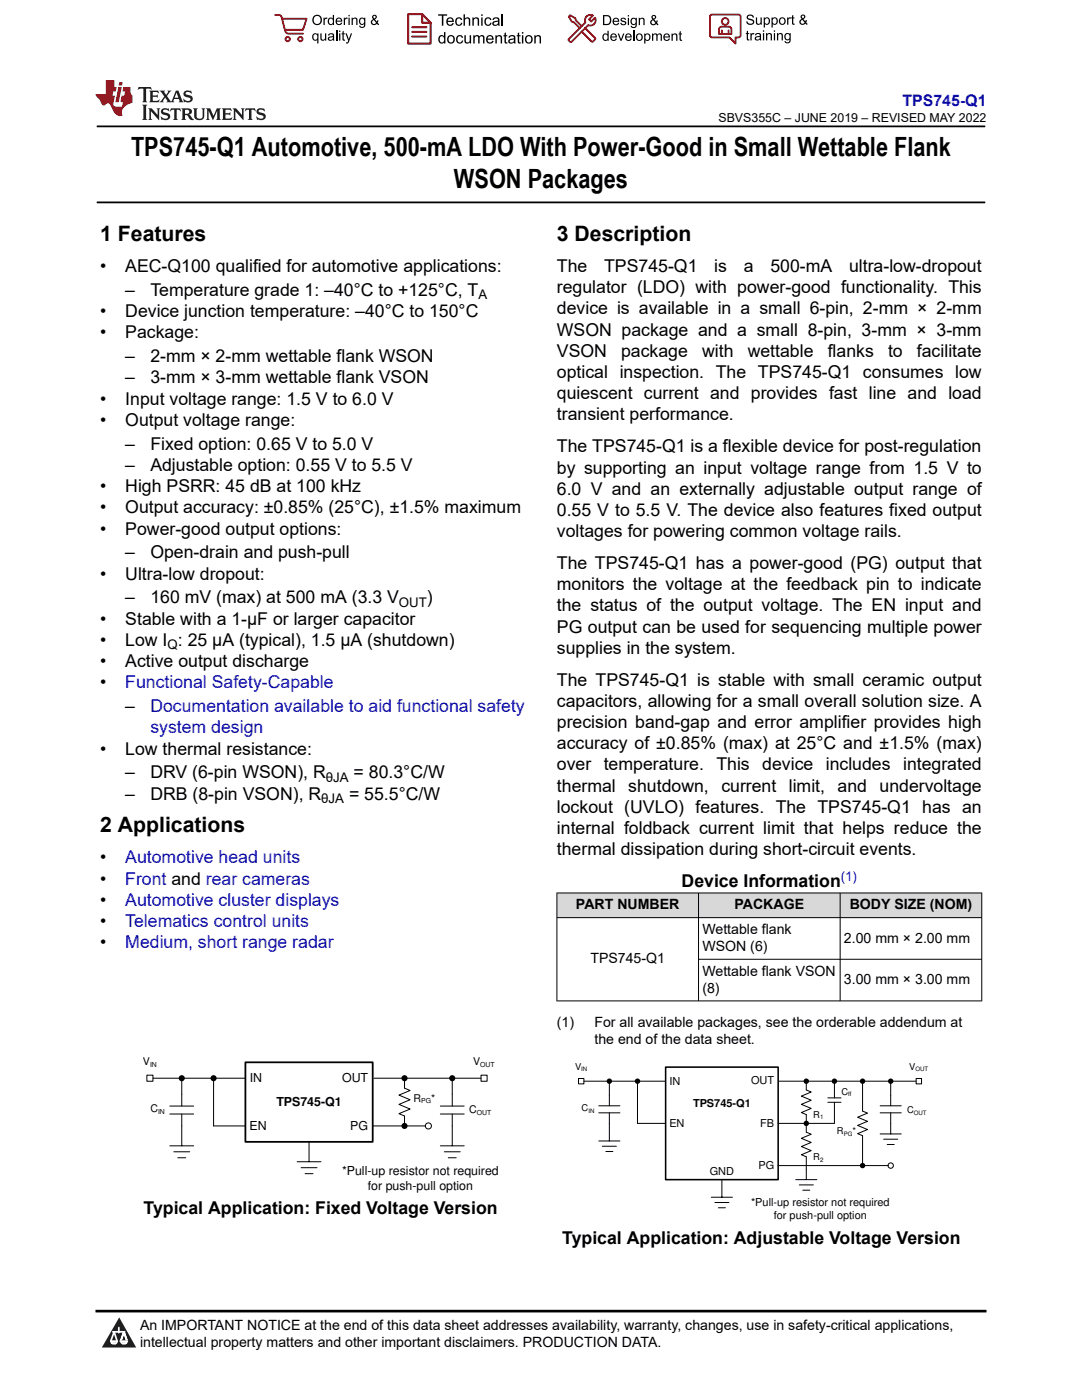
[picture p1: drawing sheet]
<svg xmlns="http://www.w3.org/2000/svg" width="216mm" height="279mm" viewBox="0 0 216 279" stroke-linecap="round" stroke-linejoin="round" font-family="sans-serif">
<defs><g id="words">
<g font-size="5.3">
<text x="26.1" y="31.2">TPS745-Q1 Automotive, 500-mA LDO With Power-Good in Small Wettable Flank</text>
<text x="90.6" y="37.5">WSON Packages</text>
</g>
<g font-size="4.2">
<text x="20" y="48.1">1 Features</text>
<text x="111.1" y="48.1">3 Description</text>
<text x="20" y="166.1">2 Applications</text>
</g>
<g font-size="3.5">
<text x="20" y="54.3">•</text>
<text x="25" y="54.3">AEC-Q100 qualified for automotive applications:</text>
<text x="25" y="59">–</text>
<text x="30" y="59">Temperature grade 1: –40°C to +125°C, T</text>
<text x="111.1" y="54.3">The</text>
<text x="111.1" y="58.5">regulator (LDO) with power-good functionality. This</text>
<text x="120.6" y="54.3">TPS745-Q1</text>
<text x="142.5" y="54.3">is</text>
<text x="148.4" y="54.3">a</text>
<text x="153.7" y="54.3">500-mA</text>
<text x="169.4" y="54.3">ultra-low-dropout</text>
<text x="20" y="63.3">•</text>
<text x="25" y="63.3">Device junction temperature: –40°C to 150°C</text>
<text x="111.1" y="62.8">device is available in a small 6-pin, 2-mm × 2-mm</text>
<text x="20" y="67.5">•</text>
<text x="25" y="67.5">Package:</text>
<text x="111.1" y="71.2">VSON</text>
<text x="111.1" y="67">WSON package and a small 8-pin, 3-mm × 3-mm</text>
<text x="123.9" y="71.2">package</text>
<text x="140.1" y="71.2">with</text>
<text x="149.2" y="71.2">wettable</text>
<text x="165.2" y="71.2">flanks</text>
<text x="177.2" y="71.2">to</text>
<text x="183" y="71.2">facilitate</text>
<text x="25" y="72.3">–</text>
<text x="25" y="76.5">–</text>
<text x="30" y="72.3">2-mm × 2-mm wettable flank WSON</text>
<text x="30" y="76.5">3-mm × 3-mm wettable flank VSON</text>
<text x="111.1" y="75.5">optical inspection. The TPS745-Q1 consumes low</text>
<text x="20" y="80.7">•</text>
<text x="25" y="80.7">Input voltage range: 1.5 V to 6.0 V</text>
<text x="111.1" y="83.9">transient performance.</text>
<text x="111.1" y="79.7">quiescent current and provides fast line and load</text>
<text x="20" y="85">•</text>
<text x="25" y="85">Output voltage range:</text>
<text x="25" y="89.7">–</text>
<text x="30" y="89.7">Fixed option: 0.65 V to 5.0 V</text>
<text x="25" y="94">–</text>
<text x="30" y="94">Adjustable option: 0.55 V to 5.5 V</text>
<text x="111.1" y="90.3">The TPS745-Q1 is a flexible device for post-regulation</text>
<text x="111.1" y="94.5">by supporting an input voltage range from 1.5 V to</text>
<text x="20" y="98.2">•</text>
<text x="25" y="98.2">High PSRR: 45 dB at 100 kHz</text>
<text x="111.1" y="98.7">6.0 V and an externally adjustable output range of</text>
<text x="20" y="102.4">•</text>
<text x="20" y="106.7">•</text>
<text x="25" y="102.4">Output accuracy: ±0.85% (25°C), ±1.5% maximum</text>
<text x="25" y="106.7">Power-good output options:</text>
<text x="111.1" y="103">0.55 V to 5.5 V. The device also features fixed output</text>
<text x="111.1" y="107.2">voltages for powering common voltage rails.</text>
<text x="25" y="111.4">–</text>
<text x="30" y="111.4">Open-drain and push-pull</text>
<text x="111.1" y="113.6">The TPS745-Q1 has a power-good (PG) output that</text>
<text x="20" y="115.7">•</text>
<text x="25" y="115.7">Ultra-low dropout:</text>
<text x="111.1" y="117.8">monitors the voltage at the feedback pin to indicate</text>
<text x="20" y="124.7">•</text>
<text x="25" y="120.4">–</text>
<text x="25" y="124.7">Stable with a 1-µF or larger capacitor</text>
<text x="30" y="120.4">160 mV (max) at 500 mA (3.3 V</text>
<text x="85.2" y="120.4">)</text>
<text x="111.1" y="122">the status of the output voltage. The EN input and</text>
<text x="20" y="128.9">•</text>
<text x="25" y="128.9">Low I : 25 μA (typical), 1.5 μA (shutdown)</text>
<text x="111.1" y="126.3">PG output can be used for sequencing multiple power</text>
<text x="111.1" y="130.5">supplies in the system.</text>
<text x="20" y="133.1">•</text>
<text x="20" y="137.4">•</text>
<text x="25" y="133.1">Active output discharge</text>
<text x="111.1" y="136.8">The TPS745-Q1 is stable with small ceramic output</text>
<text x="25" y="142.1">–</text>
<text x="111.1" y="141.1">capacitors, allowing for a small overall solution size. A</text>
<text x="111.1" y="149.5">accuracy of ±0.85% (max) at 25°C and ±1.5% (max)</text>
<text x="111.1" y="145.3">precision band-gap and error amplifier provides high</text>
<text x="20" y="150.6">•</text>
<text x="25" y="150.6">Low thermal resistance:</text>
<text x="25" y="155.4">–</text>
<text x="30" y="155.4">DRV (6-pin WSON), R</text>
<text x="70.6" y="155.4">= 80.3°C/W</text>
<text x="111.1" y="153.8">over temperature.</text>
<text x="143" y="153.8">This</text>
<text x="152.1" y="153.8">device</text>
<text x="164.8" y="153.8">includes</text>
<text x="180.2" y="153.8">integrated</text>
<text x="25" y="159.6">–</text>
<text x="30" y="159.6">DRB (8-pin VSON), R</text>
<text x="69.6" y="159.6">= 55.5°C/W</text>
<text x="111.1" y="158">thermal</text>
<text x="125.4" y="158">shutdown,</text>
<text x="143.9" y="158">current</text>
<text x="157.4" y="158">limit,</text>
<text x="167.1" y="158">and</text>
<text x="175.5" y="158">undervoltage</text>
<text x="111.1" y="162.2">lockout (UVLO) features. The TPS745-Q1 has an</text>
<text x="111.1" y="166.5">internal foldback current limit that helps reduce the</text>
<text x="20" y="172.3">•</text>
<text x="111.1" y="170.7">thermal dissipation during short-circuit events.</text>
<text x="20" y="176.5">•</text>
<text x="136" y="177.1">Device Information</text>
<text x="20" y="180.8">•</text>
<text x="20" y="185">•</text>
<text x="20" y="189.2">•</text>
<text x="28.7" y="242.3">Typical Application: Fixed Voltage Version</text>
<text x="112.2" y="248.3">Typical Application: Adjustable Voltage Version</text>
</g>
<g font-size="3.5" fill="#00f">
<text x="25" y="137.4">Functional Safety-Capable</text>
<text x="30" y="142.1">Documentation available to aid functional safety</text>
<text x="30" y="146.4">system design</text>
<text x="25" y="172.3">Automotive head units</text>
<text x="25" y="176.5">Front and rear cameras</text>
<text x="25" y="180.8">Automotive cluster displays</text>
<text x="25" y="185">Telematics control units</text>
<text x="25" y="189.2">Medium, short range radar</text>
</g>
<text font-size="3.2" fill="#00f" x="180.1" y="21.1">TPS745-Q1</text>
<g font-size="2.8">
<text x="114.9" y="181.5">PART NUMBER</text>
<text x="146.6" y="181.5">PACKAGE</text>
<text x="169.5" y="181.5">BODY SIZE (NOM)</text>
<text x="140.2" y="186.4">Wettable flank</text>
<text x="140.2" y="189.8">WSON (6)</text>
<text x="168.4" y="188.1">2.00 mm × 2.00 mm</text>
<text x="117.8" y="192.3">TPS745-Q1</text>
<text x="140.2" y="194.7">Wettable flank VSON</text>
<text x="168.4" y="196.4">3.00 mm × 3.00 mm</text>
<text x="140.2" y="198.1">(8)</text>
<text x="111.1" y="204.9">(1)</text>
<text x="118.6" y="204.9">For all available packages, see the orderable addendum at</text>
<text x="118.6" y="208.3">the end of the data sheet.</text>
<text x="27.9" y="265.5">An IMPORTANT NOTICE at the end of this data sheet addresses availability, warranty, changes, use in safety-critical applications,</text>
<text x="27.9" y="268.9">intellectual property matters and other important disclaimers. PRODUCTION DATA.</text>
</g>
<g font-size="2.6">
<text x="95.5" y="59.8">A</text>
<text x="79.6" y="121.1">OUT</text>
<text x="33.4" y="129.6">Q</text>
<text x="64.1" y="160.3">θJA</text>
<text x="65" y="156.1">θJA</text>
</g>
<text font-size="2.6" fill="#00f" x="167.8" y="175.9">(1)</text>
<g font-size="2.5">
<text x="143.4" y="24.3">SBVS355C – JUNE 2019 – REVISED MAY 2022</text>
<text x="49.9" y="216">IN</text>
<text x="68.3" y="215.9">OUT</text>
<text x="55.1" y="220.7">TPS745-Q1</text>
<text x="49.8" y="225.4">EN</text>
<text x="69.9" y="225.4">PG</text>
<text x="68.2" y="234.5">*Pull-up resistor not required</text>
<text x="73.4" y="237.5">for push-pull option</text>
</g>
<g font-size="2.2">
<text x="133.6" y="216.5">IN</text>
<text x="138.3" y="220.9">TPS745-Q1</text>
<text x="149.9" y="216.4">OUT</text>
<text x="133.6" y="224.9">EN</text>
<text x="151.7" y="224.9">FB</text>
<text x="151.3" y="233.3">PG</text>
<text x="141.6" y="234.5">GND</text>
<text x="149.9" y="240.6">*Pull-up resistor not required</text>
<text x="154.4" y="243.2">for push-pull option</text>
</g>
<g font-size="2.1">
<text x="28.5" y="212.6">V</text>
<text x="94.4" y="212.6">V</text>
<text x="82.5" y="219.9">R</text>
<text x="86" y="219.9">*</text>
<text x="30" y="222">C</text>
<text x="93.6" y="222.2">C</text>
</g>
<g font-size="1.9">
<text x="114.7" y="213.5">V</text>
<text x="181.4" y="213.5">V</text>
<text x="116.1" y="221.8">C</text>
<text x="167.9" y="218.4">C</text>
<text x="162.3" y="223.1">R</text>
<text x="167" y="226.4">R</text>
<text x="170.1" y="226.4">*</text>
<text x="181" y="222.2">C</text>
<text x="162.3" y="231.6">R</text>
</g>
<g font-size="1.4">
<text x="29.9" y="212.9">IN</text>
<text x="95.8" y="212.9">OUT</text>
<text x="84" y="220.2">PG</text>
<text x="31.5" y="222.3">IN</text>
<text x="95.2" y="222.5">OUT</text>
</g>
<g font-size="1.2">
<text x="116" y="213.8">IN</text>
<text x="182.7" y="213.8">OUT</text>
<text x="169.3" y="218.7">ff</text>
<text x="117.4" y="222.1">IN</text>
<text x="163.6" y="223.4">1</text>
<text x="168.3" y="226.6">PG</text>
<text x="182.3" y="222.4">OUT</text>
<text x="163.6" y="231.8">2</text>
</g>
</g></defs>
<path d="M19.3 25.2h177.3M19.3 40.4h177.3" fill="none" stroke="#000" stroke-width=".35"/>
<g fill="#d8d8d8">
<path d="M111.1 178.2h84.8v4.9h-84.8z" fill-rule="evenodd"/>
<path d="M111.2 178.3h28.1v4.8h-28.1z" fill-rule="evenodd"/>
<path d="M139.4 178.3h28.2v4.8h-28.2z" fill-rule="evenodd"/>
<path d="M167.7 178.3h28.1v4.8h-28.1z" fill-rule="evenodd"/>
</g>
<g fill="none" stroke="#000" stroke-width=".2">
<path d="M111.1 178.2h84.9M111.1 178.2v21.6M139.4 178.2v21.6M167.6 178.2v21.6M195.9 178.2v21.6M111.1 183.1h84.9M111.1 199.8h84.9M139.4 191.4h56.6M29.3 214.6h1.2v1.2h-1.2zM30.5 215.2h18.5M36.3 215.2v5.5M42.6 215.2v9.5h6.4"/>
<path d="M74.6 215.2h21.4M80.7 215.2v2l1.1 .4-2.2 1 2.2 .9-2.2 .9 2.2 .9-2.2 1 1.1 .4v2M90.2 215.2v5.5M96 214.6h1.2v1.2h-1.2zM115.4 215.2h1.1v1.1h-1.1zM116.5 215.8h16.3M121.6 215.8v4.9M127.2 215.8v8.4h5.6M155.5 215.8h27.3M160.9 215.8v1.7l1 .4-2 .9 2 .8-2 .8 2 .8-2 .8 1 .4v3.6l1 .4-2 .8 2 .8-2 .8 2 .8-2 .9 1 .4v4.5M165.2 220h2.6M165.2 219.1h2.6"/>
<path d="M166.5 220v4.2h-11.2M166.5 215.8v3.3M172.1 215.8v5.9l1 .4-2 .9 2 .8-2 .8 2 .8-2 .8 1 .5v5.9M177.7 215.8v4.9M182.8 215.2h1.1v1.1h-1.1zM33.9 222.3h4.7M33.9 220.7h4.7M33.9 228.7h4.7M34.7 229.9h3.2M35.5 231.1h1.6M36.3 222.3v6.4M59.3 231.8h4.7"/>
<path d="M60.1 233h3.2M60.9 234.2h1.6M61.7 227.9v3.9M74.4 224.7h10.5M87.9 222.3h4.7M87.9 220.7h4.7M87.9 228.7h4.7M88.7 229.9h3.1M89.4 231.1h1.6M90.2 222.3v6.4M119.5 222.1h4.2M119.5 220.7h4.2"/>
<path d="M119.5 227.7h4.2M120.2 228.8h2.8M120.9 229.8h1.4M121.6 222.1v5.6M141.9 238.9h4.2M142.6 240h2.8M144 235.4v3.5M155.3 232.6h21.9M158.8 235.4h4.2M159.5 236.5h2.8M160.2 237.5h1.4M175.6 222.1h4.2"/>
<path d="M175.6 220.7h4.2M175.6 226.3h4.2M176.3 227.4h2.8M177 228.4h1.4M177.7 222.1v4.2M143.3 241h1.4"/>
<circle cx="85.5" cy="224.7" r=".61"/>
<circle cx="177.7" cy="232.6" r=".54"/>
</g>
<path d="M49 212h25.4v15.9h-25.4z" fill="none" stroke="#000" stroke-width=".35"/>
<g fill="#000">
<circle cx="36.3" cy="215.2" r=".61"/>
<circle cx="42.6" cy="215.2" r=".61"/>
<circle cx="80.7" cy="215.2" r=".61"/>
<circle cx="90.2" cy="215.2" r=".61"/>
<circle cx="121.6" cy="215.8" r=".54"/>
<circle cx="127.2" cy="215.8" r=".54"/>
<circle cx="160.9" cy="215.8" r=".54"/>
<circle cx="166.5" cy="215.8" r=".54"/>
<circle cx="172.1" cy="215.8" r=".54"/>
<circle cx="177.7" cy="215.8" r=".54"/>
<circle cx="80.7" cy="224.7" r=".61"/>
<circle cx="160.9" cy="224.2" r=".54"/>
<circle cx="172.1" cy="232.6" r=".54"/>
</g>
<path d="M132.8 213h22.5v22.4h-22.5z" fill="none" stroke="#000" stroke-width=".31"/>
<path d="M0 0h215.9v23.8h-215.9z" fill-rule="evenodd" fill="#fff"/>
<path d="M27.7 17.4l-.2 .6 .5-.3h.6v.1v2.2l-.2 .4h1l-.2-.4v-2.2v-.1h.5l.5 .3-.1-.6zM29.8 18.1l.2 .4v1.5l-.2 .4h1.9l.1-.6a1.08 1.08 0 0 1-1.3 .2v-.7h.6l.4 .2v-.6l-.4 .2h-.6v-.6l.2-.1a1 1 0 0 1 1 .2l-.1-.5zM31.8 18.1l1 1.1-1 1.2h.9l-.2-.2 .4-.7 .5 .7-.2 .2h1.6l-.2-.2 .1-.4h1l.1 .4-.1 .2h.9l-.2-.3-.8-2h-.5l-1 2.2-.8-1.1 .9-1.1h-.8l.2 .2-.5 .7-.3-.7 .1-.2zM35.2 18.5l.4 1h-.8zM36.8 18.2a.65 .65 0 0 0-.2 .7 .65 .65 0 0 0 .6 .5l.7 .2 .1 .2a.79 .79 0 0 1-.7 .4 .79 .79 0 0 1-.7-.5l.1 .7 .2-.1a.93 .93 0 0 0 1.1 .1 .93 .93 0 0 0 .4-1 1.46 1.46 0 0 0-1.2-.6l-.1-.3a1.09 1.09 0 0 1 1.2 .2l-.2-.6-.1 .1-.6-.2zM28.4 20.9l.2 .4v2.3l-.2 .3h1l-.2-.3v-2.3l.2-.4zM29.6 21.6l.2 .4v1.6l-.2 .3h.8l-.3-.3v-1.4l1.7 1.8v-2l.2-.4h-.8l.2 .2 .1 1.1-1.2-1.3zM32.3 21.8a.65 .65 0 0 0-.2 .7 .65 .65 0 0 0 .7 .4l.6 .2 .1 .2a.79 .79 0 0 1-.7 .4 .79 .79 0 0 1-.7-.5l.1 .7 .2-.1a.93 .93 0 0 0 1.1 .1 .93 .93 0 0 0 .4-.9 1.46 1.46 0 0 0-1.2-.6l-.1-.4a1.09 1.09 0 0 1 1.2 .2l-.2-.6-.1 .1-.6-.1zM34.1 21.6l-.1 .7a.63 .63 0 0 1 .7-.4l.1 1.7-.3 .3h1l-.2-.3v-1.7a.66 .66 0 0 1 .8 .4l-.1-.7zM36.2 21.6l.2 .4v1.6l-.2 .3h.9l-.2-.2v-.7h.5l.1 .2a.79 .79 0 0 0 1.2 .6l-1-.9a.61 .61 0 0 0 .6-.6 .61 .61 0 0 0-.5-.6zM36.9 21.9h.2a.47 .47 0 0 1 .5 .1 .47 .47 0 0 1 .1 .5l-.2 .2h-.6zM38.5 21.6l.2 .2a2.27 2.27 0 0 0 .4 2 1.04 1.04 0 0 0 1.7-.7v-1.3l.2-.2h-.8l.2 .4v1.1a.6 .6 0 0 1-.6 .6 .6 .6 0 0 1-.6-.6v-1.1l.3-.4zM41.1 21.6l.2 .4v1.6l-.2 .3h.7l-.2-.3v-1.5l.9 1.9 .8-1.9v1.5l-.2 .3h1l-.3-.3v-1.6l.3-.4h-.8l-.7 1.5-.7-1.5zM44.3 21.6l.2 .4v1.6l-.2 .3h1.9l.1-.5a1.09 1.09 0 0 1-1.3 .1v-.6h.6l.4 .1v-.6l-.4 .2h-.6v-.6l.2-.1a1.01 1.01 0 0 1 1 .3l-.1-.6zM46.4 21.6l.3 .4v1.6l-.3 .3h.8l-.2-.3v-1.4l1.6 1.8v-2l.2-.4h-.7l.2 .2v1.1l-1.2-1.3zM49 21.6l-.1 .7a.63 .63 0 0 1 .8-.4v1.7l-.3 .3h1l-.2-.3v-1.7a.66 .66 0 0 1 .8 .4l-.1-.7zM51.4 21.8a.65 .65 0 0 0-.2 .7 .65 .65 0 0 0 .6 .4l.6 .2 .2 .2a.79 .79 0 0 1-.8 .4 .79 .79 0 0 1-.6-.5l.1 .7 .2-.1a.93 .93 0 0 0 1 .1 .93 .93 0 0 0 .5-.9 1.46 1.46 0 0 0-1.3-.6l-.1-.4a1.09 1.09 0 0 1 1.3 .2l-.2-.6-.2 .1-.5-.1z" fill="#231f20"/>
<path d="M21.1 16v2.8h-2.1l.1 .3 .9 1a.95 .95 0 0 0 .9 .9 .59 .59 0 0 1 .6-.4 .59 .59 0 0 1 .5 .4l.4 .8a1.59 1.59 0 0 0 2.1 1.3 1.61 1.61 0 0 1 1-2.2l1-.4-.1-1.5a1.59 1.59 0 0 1-.4-1.6h-1.4l-.2 .9h.5l-.1 .8h-.5l-.2 1v.2l.4 .1-.2 .9h-.6a.73 .73 0 0 1-1.1-.7l.3-1.5h-.5l.2-.8h.5l.2-.9h-.5v-1.4zM23.6 17.4l-.6 3h.7l.6-3zM23.8 16.4l-.1 .7h.7l.1-.7z" fill="#ed1c24"/>
<g fill="#000">
<path d="M62.3 4a1 1 0 0 1 2 0 1 1 0 0 1-2 0zM62.8 3.4a.78 .78 0 0 0-.1 1.1 .78 .78 0 0 0 1.1 .1 .78 .78 0 0 0 .1-1.1 .78 .78 0 0 0-1.1-.1z" fill-rule="evenodd"/>
<path d="M62.5 6.8l.4-.2 .4 .3v-.2h.2v2h-.2v-.7a.68 .68 0 0 1-.9-.1 .68 .68 0 0 1 0-.9zM62.6 7a.51 .51 0 0 0-.1 .6 .51 .51 0 0 0 .7 .2 .51 .51 0 0 0 .1-.7 .51 .51 0 0 0-.7-.1z" fill-rule="evenodd"/>
<path d="M64.5 3.5h.3v.3l.1-.3h.3l.1 .1-.1 .2a.32 .32 0 0 0-.3 0 .32 .32 0 0 0-.1 .4v.8h-.3z" fill-rule="evenodd"/>
<path d="M63.9 6.7h.3v.8a.36 .36 0 0 0 .3 .4 .36 .36 0 0 0 .4-.5v-.7h.2v1.4h-.2v-.2a.51 .51 0 0 1-.6 .2 .51 .51 0 0 1-.4-.5z" fill-rule="evenodd"/>
<path d="M65.6 3.7l.4-.2 .4 .2v-.7h.3v2h-.3v-.2a.7 .7 0 0 1-1-.1 .7 .7 0 0 1 .2-1zM65.8 3.8a.51 .51 0 0 0-.1 .7 .51 .51 0 0 0 .6 .2 .51 .51 0 0 0 .1-.7 .51 .51 0 0 0-.6-.2z" fill-rule="evenodd"/>
<path d="M65.6 6.8a.66 .66 0 0 1 .8-.1 .66 .66 0 0 1 .3 .8v.6h-.2l-.1-.2a.52 .52 0 0 1-.7 .2 .52 .52 0 0 1-.2-.6l.3-.2a.42 .42 0 0 0 .6-.3l-.3-.2-.3 .1-.1 .2h-.3zM65.7 7.6a.35 .35 0 0 0 .3 .4 .35 .35 0 0 0 .4-.4v-.2z" fill-rule="evenodd"/>
<path d="M67.7 6.1h.2v.3h-.2zM67.7 6.7h.2v1.4h-.2z" fill-rule="evenodd"/>
<path d="M67.1 3.7a.68 .68 0 0 1 .9-.1 .68 .68 0 0 1 .3 .7h-1.1a.42 .42 0 0 0 .3 .5 .42 .42 0 0 0 .5-.3h.3a.73 .73 0 0 1-1.1 .4 .73 .73 0 0 1-.1-1.2zM67.4 3.8l-.2 .3h.8l-.2-.4z" fill-rule="evenodd"/>
<path d="M68.6 3.5h.2v.3l.2-.3h.3l.1 .1-.1 .2a.32 .32 0 0 0-.4 0 .32 .32 0 0 0-.1 .4v.8h-.2z" fill-rule="evenodd"/>
<path d="M68.3 6.3l.3-.1v.5h.2v.1h-.2v.9l.3 .4a.36 .36 0 0 1-.4 0 .36 .36 0 0 1-.2-.4v-.9h-.1v-.1h.1z" fill-rule="evenodd"/>
<path d="M68.9 6.7h.3l.4 1.1 .4-1.1h.3l-.6 1.4a.51 .51 0 0 1-.6 .6l-.1-.3h.3l.2-.3z" fill-rule="evenodd"/>
<path d="M69.5 3h.3v.3h-.3zM69.5 3.5h.3v1.5h-.3z" fill-rule="evenodd"/>
<path d="M70.2 3.5h.2v.2a.52 .52 0 0 1 .6-.2 .52 .52 0 0 1 .3 .6v.9h-.2v-.9a.34 .34 0 0 0-.3-.4 .34 .34 0 0 0-.4 .3v1h-.2z" fill-rule="evenodd"/>
<path d="M71.8 3.7l.4-.2 .5 .2v-.2h.2v1.3a.64 .64 0 0 1-.5 .8 .64 .64 0 0 1-.7-.5h.2a.41 .41 0 0 0 .5 .2 .41 .41 0 0 0 .2-.5 .69 .69 0 0 1-.9-.1 .69 .69 0 0 1 .1-1zM72 3.8a.5 .5 0 0 0-.1 .7 .5 .5 0 0 0 .7 .1 .5 .5 0 0 0 .1-.6 .5 .5 0 0 0-.7-.2z" fill-rule="evenodd"/>
<path d="M74.4 3.1a.47 .47 0 0 1 .7 .1 .47 .47 0 0 1-.3 .7l.4 .4 .1-.3 .2 .1-.1 .4 .3 .3-.2 .2-.3-.3a.63 .63 0 0 1-1 .1 .63 .63 0 0 1 .3-1l-.3-.4zM74.5 3.4a.27 .27 0 0 0 .5 0 .27 .27 0 0 0-.5 0zM74.4 4.1a.4 .4 0 0 0 0 .6 .4 .4 0 0 0 .6-.1l-.4-.6z" fill-rule="evenodd"/>
<path d="M87.4 2.9h1.8v.2h-.7v2h-.3v-2h-.8z" fill-rule="evenodd"/>
<path d="M87.6 7.2l.5-.2 .5 .2v-.8h.3v2.3h-.3v-.2a.76 .76 0 0 1-1-.1 .76 .76 0 0 1-.1-1zM87.9 7.4a.58 .58 0 0 0-.2 .7 .58 .58 0 0 0 .8 .2 .58 .58 0 0 0 .1-.7 .58 .58 0 0 0-.7-.2z" fill-rule="evenodd"/>
<path d="M89.5 7.2a.81 .81 0 0 1 1.1 .1 .81 .81 0 0 1-.2 1.2 .81 .81 0 0 1-1.1-.2l-.1-.7zM89.6 7.4a.57 .57 0 0 0 0 .8 .57 .57 0 0 0 .8 0 .57 .57 0 0 0 0-.7 .57 .57 0 0 0-.8-.1z" fill-rule="evenodd"/>
<path d="M89.3 3.7a.77 .77 0 0 1 .9-.2 .77 .77 0 0 1 .4 .9h-1.3a.48 .48 0 0 0 .4 .5 .48 .48 0 0 0 .6-.3h.3a.83 .83 0 0 1-1.3 .4 .83 .83 0 0 1 0-1.3zM89.5 3.8l-.2 .4h1l-.3-.5z" fill-rule="evenodd"/>
<path d="M91 3.7a.7 .7 0 0 1 1.2 .3h-.2a.45 .45 0 0 0-.6-.3 .45 .45 0 0 0-.3 .6 .45 .45 0 0 0 .3 .6 .45 .45 0 0 0 .6-.4l.3 .1a.76 .76 0 0 1-1.1 .5 .76 .76 0 0 1-.3-1.1z" fill-rule="evenodd"/>
<path d="M91.2 7.2a.7 .7 0 0 1 1.2 .3l-.3 .1a.45 .45 0 0 0-.5-.4 .45 .45 0 0 0-.3 .7 .45 .45 0 0 0 .3 .6 .45 .45 0 0 0 .6-.4h.2a.76 .76 0 0 1-1 .5 .76 .76 0 0 1-.4-1.1z" fill-rule="evenodd"/>
<path d="M92.5 2.9h.3v.8a.59 .59 0 0 1 .7-.2 .59 .59 0 0 1 .3 .6v1h-.2v-1a.4 .4 0 0 0-.5-.4 .4 .4 0 0 0-.3 .5v.9h-.3z" fill-rule="evenodd"/>
<path d="M92.7 7h.2v.9a.41 .41 0 0 0 .5 .6 .41 .41 0 0 0 .3-.6v-.9h.3v1.7h-.3v-.3a.58 .58 0 0 1-.7 .3 .58 .58 0 0 1-.3-.7z" fill-rule="evenodd"/>
<path d="M94.3 3.5h.2v.2a.59 .59 0 0 1 .7-.2 .59 .59 0 0 1 .4 .6v1h-.3v-1a.41 .41 0 0 0-.4-.4 .41 .41 0 0 0-.4 .5v.9h-.2z" fill-rule="evenodd"/>
<path d="M94.4 7h.3v.3a.56 .56 0 0 1 1 0 .54 .54 0 0 1 .6-.3 .54 .54 0 0 1 .4 .5v1.2h-.3v-1.1a.34 .34 0 0 0-.3-.4 .34 .34 0 0 0-.4 .3v1.2h-.3v-1.1a.38 .38 0 0 0-.5-.3 .38 .38 0 0 0-.2 .5v.9h-.3z" fill-rule="evenodd"/>
<path d="M96 2.9h.3v.3h-.3zM96 3.5h.3v1.6h-.3z" fill-rule="evenodd"/>
<path d="M96.8 3.7a.7 .7 0 0 1 1.3 .3h-.3a.45 .45 0 0 0-.6-.3 .45 .45 0 0 0-.3 .6 .45 .45 0 0 0 .3 .6 .45 .45 0 0 0 .6-.4l.3 .1a.76 .76 0 0 1-1.1 .5 .76 .76 0 0 1-.3-1.1z" fill-rule="evenodd"/>
<path d="M97.2 7.2a.77 .77 0 0 1 .9-.1 .77 .77 0 0 1 .4 .8h-1.2a.48 .48 0 0 0 .3 .6 .48 .48 0 0 0 .6-.4l.3 .1a.83 .83 0 0 1-1.3 .3 .83 .83 0 0 1 0-1.3zM97.4 7.4l-.1 .3h.9l-.2-.4z" fill-rule="evenodd"/>
<path d="M98.8 7h.3v.3a.59 .59 0 0 1 .7-.3 .59 .59 0 0 1 .4 .7v1h-.3v-1a.41 .41 0 0 0-.5-.5 .41 .41 0 0 0-.3 .6v.9h-.3z" fill-rule="evenodd"/>
<path d="M98.4 3.7a.74 .74 0 0 1 1-.2 .74 .74 0 0 1 .3 .9v.7h-.3v-.2a.59 .59 0 0 1-.8 .3 .59 .59 0 0 1-.3-.8l1.1-.3a.42 .42 0 0 0-.4-.4 .42 .42 0 0 0-.5 .3h-.2zM98.6 4.5a.36 .36 0 0 0 .2 .5 .36 .36 0 0 0 .5-.2l.1-.5z" fill-rule="evenodd"/>
<path d="M100.7 6.6l.2-.1v.5h.3v.2h-.3v1l.1 .2h.2l.1 .3a.41 .41 0 0 1-.5-.1 .41 .41 0 0 1-.1-.4v-1h-.2v-.2h.2z" fill-rule="evenodd"/>
<path d="M101.6 7.2a.74 .74 0 0 1 .9-.2 .74 .74 0 0 1 .3 1l.1 .7h-.3v-.2a.59 .59 0 0 1-.8 .2 .59 .59 0 0 1-.3-.8l1-.3a.42 .42 0 0 0-.3-.4 .42 .42 0 0 0-.5 .3h-.3zM101.8 8.1a.36 .36 0 0 0 .1 .5 .36 .36 0 0 0 .5-.3l.2-.4z" fill-rule="evenodd"/>
<path d="M103.3 6.6l.3-.1v.5h.3v.2h-.3v1l.1 .2h.2v.3a.41 .41 0 0 1-.5-.1 .41 .41 0 0 1-.1-.4v-1h-.2v-.2h.2z" fill-rule="evenodd"/>
<path d="M104.1 6.4h.3v.3h-.3zM104.1 7h.3v1.7h-.3z" fill-rule="evenodd"/>
<path d="M105 7.2a.81 .81 0 0 1 1.1 .1 .81 .81 0 0 1-.1 1.2 .81 .81 0 0 1-1.2-.2v-.7zM105.2 7.4a.57 .57 0 0 0-.1 .8 .57 .57 0 0 0 .8 0 .57 .57 0 0 0 0-.7 .57 .57 0 0 0-.7-.1z" fill-rule="evenodd"/>
<path d="M106.6 7h.3v.3a.59 .59 0 0 1 .7-.3 .59 .59 0 0 1 .4 .7v1h-.3v-1a.41 .41 0 0 0-.5-.5 .41 .41 0 0 0-.3 .6v.9h-.3z" fill-rule="evenodd"/>
<path d="M120.3 3h.7a1 1 0 0 1 1 1 1 1 0 0 1-1 1h-.7zM120.6 3.2v1.6h.4a.77 .77 0 0 0 .7-.8 .77 .77 0 0 0-.7-.8z" fill-rule="evenodd"/>
<path d="M120.4 6.9l.4-.2 .4 .2v-.8h.3v2h-.3v-.1a.7 .7 0 0 1-.9-.2 .7 .7 0 0 1 .1-.9zM120.6 7a.51 .51 0 0 0-.1 .7 .51 .51 0 0 0 .6 .1 .51 .51 0 0 0 .1-.6 .51 .51 0 0 0-.6-.2z" fill-rule="evenodd"/>
<path d="M122 6.9a.68 .68 0 0 1 .8-.2 .68 .68 0 0 1 .3 .8h-1.1a.42 .42 0 0 0 .3 .5 .42 .42 0 0 0 .5-.3h.3a.73 .73 0 0 1-1.1 .3 .73 .73 0 0 1 0-1.1zM122.2 7l-.2 .3h.8l-.2-.4z" fill-rule="evenodd"/>
<path d="M122.4 3.7a.68 .68 0 0 1 .8-.1 .68 .68 0 0 1 .4 .8h-1.1a.42 .42 0 0 0 .3 .4 .42 .42 0 0 0 .5-.3l.3 .1a.73 .73 0 0 1-1.2 .3 .73 .73 0 0 1 0-1.2zM122.6 3.8l-.1 .3h.8l-.2-.3z" fill-rule="evenodd"/>
<path d="M123.9 3.7l.1-.1a.62 .62 0 0 1 .9 .3l-.2 .1a.29 .29 0 0 0-.3-.3 .29 .29 0 0 0-.3 .3l.1 .1a.58 .58 0 0 1 .6 .1 .58 .58 0 0 1 .1 .6 .67 .67 0 0 1-1.1-.2l.2-.1a.33 .33 0 0 0 .4 .4 .33 .33 0 0 0 .3-.4 .71 .71 0 0 1-.9-.6z" fill-rule="evenodd"/>
<path d="M123.3 6.7h.2l.4 1.2 .4-1.2h.3l-.6 1.4h-.2z" fill-rule="evenodd"/>
<path d="M125.3 3h.2v.3h-.2zM125.3 3.6h.2v1.4h-.2z" fill-rule="evenodd"/>
<path d="M124.9 6.9a.68 .68 0 0 1 .8-.2 .68 .68 0 0 1 .4 .8h-1.1a.42 .42 0 0 0 .3 .5 .42 .42 0 0 0 .5-.3h.3a.73 .73 0 0 1-1.2 .3 .73 .73 0 0 1 0-1.1zM125.1 7l-.1 .3h.8l-.2-.4z" fill-rule="evenodd"/>
<path d="M126 3.7l.4-.2 .4 .2v-.1h.3v1.2a.64 .64 0 0 1-.5 .8 .64 .64 0 0 1-.8-.5l.3 .1a.41 .41 0 0 0 .5 .2 .41 .41 0 0 0 .2-.6 .69 .69 0 0 1-.9-.1 .69 .69 0 0 1 .1-1zM126.2 3.9a.5 .5 0 0 0-.1 .6 .5 .5 0 0 0 .6 .2 .5 .5 0 0 0 .2-.7 .5 .5 0 0 0-.7-.1z" fill-rule="evenodd"/>
<path d="M126.9 7.4a.73 .73 0 0 1 1.4 0 .73 .73 0 0 1-1.4 0zM127.3 7a.5 .5 0 0 0-.1 .7 .5 .5 0 0 0 .7 0 .5 .5 0 0 0 0-.6 .5 .5 0 0 0-.6-.1z" fill-rule="evenodd"/>
<path d="M127.5 3.6h.2v.2a.52 .52 0 0 1 .6-.3 .52 .52 0 0 1 .3 .6v.9h-.2v-.9a.34 .34 0 0 0-.3-.4 .34 .34 0 0 0-.4 .3v1h-.2z" fill-rule="evenodd"/>
<path d="M128.5 6.7h.3v.2a.67 .67 0 0 1 .9 0 .67 .67 0 0 1 0 .9 .55 .55 0 0 1-.9 .2v.7h-.3zM128.9 7a.5 .5 0 0 0-.1 .7 .5 .5 0 0 0 .6 .1 .5 .5 0 0 0 .2-.6 .5 .5 0 0 0-.7-.2z" fill-rule="evenodd"/>
<path d="M130.1 6.7h.2v.2a.49 .49 0 0 1 .9 0l.4-.2a.42 .42 0 0 1 .5 .4v1h-.3v-.9a.3 .3 0 0 0-.2-.3 .3 .3 0 0 0-.4 .2v1h-.2v-.9a.33 .33 0 0 0-.5-.3 .33 .33 0 0 0-.2 .5v.7h-.2z" fill-rule="evenodd"/>
<path d="M130.1 3.1a.47 .47 0 0 1 .8 .1 .47 .47 0 0 1-.3 .7l.3 .4 .1-.2h.3l-.2 .5 .3 .3-.2 .2-.3-.3a.63 .63 0 0 1-1 .1 .63 .63 0 0 1 .3-1l-.2-.5zM130.2 3.5a.27 .27 0 0 0 .5 0 .27 .27 0 0 0-.5 0zM130.2 4.1a.4 .4 0 0 0 0 .7 .4 .4 0 0 0 .6-.2l-.5-.6z" fill-rule="evenodd"/>
<path d="M132.5 6.9a.68 .68 0 0 1 .9-.2 .68 .68 0 0 1 .3 .8h-1.1a.42 .42 0 0 0 .3 .5 .42 .42 0 0 0 .5-.3h.3a.73 .73 0 0 1-1.1 .3 .73 .73 0 0 1-.1-1.1zM132.7 7l-.1 .3h.8l-.2-.4z" fill-rule="evenodd"/>
<path d="M134 6.7h.2v.2a.52 .52 0 0 1 .6-.2 .52 .52 0 0 1 .4 .6v.8h-.3v-.8a.34 .34 0 0 0-.2-.4 .34 .34 0 0 0-.4 .2l-.1 1h-.2z" fill-rule="evenodd"/>
<path d="M135.6 6.3l.2-.1v.5h.3v.2h-.3v.8l.3 .4a.36 .36 0 0 1-.4 0 .36 .36 0 0 1-.1-.4v-.8h-.2v-.2h.2z" fill-rule="evenodd"/>
<path d="M149.2 3a.8 .8 0 0 1 1.2 .5h-.2a.44 .44 0 0 0-.5-.4 .44 .44 0 0 0-.4 .5l.2 .1a.9 .9 0 0 1 1 .8 .84 .84 0 0 1-.9 .5 .84 .84 0 0 1-.7-.7h.3a.52 .52 0 0 0 .5 .5 .52 .52 0 0 0 .5-.6l-.2-.1a.85 .85 0 0 1-1-.8z" fill-rule="evenodd"/>
<path d="M149 6.3l.3-.2v.5h.2v.2h-.2v.9l.2 .4a.36 .36 0 0 1-.4-.1 .36 .36 0 0 1-.1-.4v-.8h-.2v-.2h.2z" fill-rule="evenodd"/>
<path d="M149.7 6.6h.3v.2l.1-.2h.3l.1 .1-.1 .2a.32 .32 0 0 0-.3 0 .32 .32 0 0 0-.1 .4v.8h-.3z" fill-rule="evenodd"/>
<path d="M150.7 6.8a.66 .66 0 0 1 .9-.2 .66 .66 0 0 1 .3 .9v.6h-.2l-.1-.2a.52 .52 0 0 1-.7 .2 .52 .52 0 0 1-.2-.7l.2-.1a.42 .42 0 0 0 .7-.3l-.3-.2h-.3l-.1 .3-.3-.1zM150.9 7.5a.35 .35 0 0 0 .3 .5 .35 .35 0 0 0 .4-.4v-.3z" fill-rule="evenodd"/>
<path d="M150.8 3.5h.3v.8a.36 .36 0 0 0 .3 .5 .36 .36 0 0 0 .4-.5v-.8h.2v1.4h-.2v-.2a.51 .51 0 0 1-.6 .3 .51 .51 0 0 1-.4-.6z" fill-rule="evenodd"/>
<path d="M152.2 6.1h.3v.2h-.3zM152.2 6.6h.3v1.5h-.3z" fill-rule="evenodd"/>
<path d="M152.4 3.5h.2v.2a.67 .67 0 0 1 .9 0 .67 .67 0 0 1 .1 .9 .55 .55 0 0 1-1 .2v.7h-.2zM152.7 3.8a.5 .5 0 0 0-.1 .7 .5 .5 0 0 0 .7 .1 .5 .5 0 0 0 .1-.6 .5 .5 0 0 0-.7-.2z" fill-rule="evenodd"/>
<path d="M152.9 6.6h.2v.2a.52 .52 0 0 1 .6-.2 .52 .52 0 0 1 .3 .6v.9h-.2v-.9a.34 .34 0 0 0-.3-.4 .34 .34 0 0 0-.4 .2v1.1h-.2z" fill-rule="evenodd"/>
<path d="M153.9 3.5h.3v.2a.67 .67 0 0 1 .9 0 .67 .67 0 0 1 0 .9 .55 .55 0 0 1-.9 .2v.7h-.3zM154.3 3.8a.5 .5 0 0 0-.1 .7 .5 .5 0 0 0 .6 .1 .5 .5 0 0 0 .2-.6 .5 .5 0 0 0-.7-.2z" fill-rule="evenodd"/>
<path d="M154.4 6.1h.3v.2h-.3zM154.4 6.6h.3v1.5h-.3z" fill-rule="evenodd"/>
<path d="M155 6.6h.3v.2a.52 .52 0 0 1 .6-.2 .52 .52 0 0 1 .3 .6v.9h-.2v-.9a.34 .34 0 0 0-.3-.4 .34 .34 0 0 0-.4 .2v1.1h-.3z" fill-rule="evenodd"/>
<path d="M155.4 4.2a.75 .75 0 0 1 1.5 0 .75 .75 0 0 1-1.5 0zM155.8 3.8a.5 .5 0 0 0-.1 .7 .5 .5 0 0 0 .8 0 .5 .5 0 0 0 0-.7 .5 .5 0 0 0-.7 0z" fill-rule="evenodd"/>
<path d="M156.7 6.8l.4-.2 .5 .2v-.2h.2v1.3a.64 .64 0 0 1-.5 .7 .64 .64 0 0 1-.8-.4h.3a.41 .41 0 0 0 .5 .2 .41 .41 0 0 0 .2-.5 .69 .69 0 0 1-.9-.1 .69 .69 0 0 1 .1-1zM156.9 6.9a.5 .5 0 0 0-.1 .7 .5 .5 0 0 0 .6 .1 .5 .5 0 0 0 .2-.7 .5 .5 0 0 0-.7-.1z" fill-rule="evenodd"/>
<path d="M157.1 3.5h.2v.2l.1-.2h.3h.2l-.1 .3a.32 .32 0 0 0-.4 0 .32 .32 0 0 0-.1 .4v.7h-.2z" fill-rule="evenodd"/>
<path d="M158 3.1l.3-.1v.5h.2v.2h-.2v.8l.3 .4a.36 .36 0 0 1-.4 0 .36 .36 0 0 1-.2-.4v-.8h-.1v-.2h.1z" fill-rule="evenodd"/>
<path d="M159.9 3a.47 .47 0 0 1 .7 .1 .47 .47 0 0 1-.3 .7l.4 .5 .1-.3h.2l-.1 .5 .3 .3-.2 .2-.3-.3a.63 .63 0 0 1-1 .1 .63 .63 0 0 1 .3-1l-.3-.5zM160 3.4a.27 .27 0 0 0 .5 0 .27 .27 0 0 0-.5 0zM159.9 4.1a.4 .4 0 0 0 0 .6 .4 .4 0 0 0 .6-.2l-.4-.6z" fill-rule="evenodd"/>
</g>
<path d="M67.2 6.1v2M126.5 6.1v2" fill="none" stroke="#000" stroke-width=".25"/>
<g fill="none" stroke="#de0000" stroke-width=".37">
<path d="M54.9 3h.9a1.19 1.19 0 0 1 .6 1.2l.6 2.1a.85 .85 0 0 0 1 .4h2.5M56.3 3.7h4.9l-.7 2.2h-3.6M116.1 5.2l-1.2-1.1-.1-.5-1-.6-.3 .3 .6 1 .5 .2 1.1 1.1M116.8 5.6l1.9 2v.3l-.4 .4h-.3l-1.9-2zM116.8 5.6l.6-.6a1.07 1.07 0 0 0 1.2-.2 1.07 1.07 0 0 0 .1-1.3l-.7 .8-.5-.4 .8-.8a1.07 1.07 0 0 0-1.2 .2 1.07 1.07 0 0 0-.3 1.2l-3.3 3.3v.3l.3 .3h.2l2.1-2.1M141.7 3.1l.4-.2h5.3l.3 .2 .1 3.9-.2 .4-.8 .1v1.2l-1.3-1.2h-3.4l-.4-.2zM143.5 5.6l.5-.3 1.7 .1 .2 .5v.9h-2.4zM144 6.1v.7M145.4 6.1v.7"/>
<circle cx="57.4" cy="7.8" r=".44"/>
<circle cx="59.9" cy="7.8" r=".44"/>
<circle cx="144.7" cy="4.3" r=".67"/>
</g>
<path d="M100.2 2.9v2.2" fill="none" stroke="#000" stroke-width=".28"/>
<path d="M81.4 2.8h2.8v1.7h1.7v4.2h-4.5zM82.3 6.4h2.8M82.3 5.4h2.8M82.3 7.3h2.8M84.2 2.8l1.7 1.7" fill="none" stroke="#de0000" stroke-width=".42"/>
<path d="M0 261.4h215.9v18h-215.9z" fill-rule="evenodd" fill="#fff"/>
<path d="M23.8 262.9l3.4 6h-6.9z" fill="#231f20"/>
<path d="M22.1 267.7h1.3l-.4 .5h-.3a.55 .55 0 0 1-.6-.5z" fill-rule="evenodd" fill="#fff"/>
<path d="M22.1 267.7h1.3l-.4 .5h-.3a.55 .55 0 0 1-.6-.5z" fill="none" stroke="#231f20" stroke-width=".34"/>
<path d="M22.1 267.7h1.3l-.4 .5h-.5zM22.6 265.8h.1M22.6 265.8h2.3zM23.7 265.9h.1M23.7 264.9v1zM24 267.7h.1" fill="none" stroke="#fff" stroke-width=".34"/>
<path d="M24.7 265.8l-.7 1.9z" fill="#fff"/>
<path d="M24.7 265.8l-.7 1.9z" fill="none" stroke="#fff" stroke-width=".34"/>
<path d="M24.7 265.8l.7 1.9z" fill="#fff"/>
<path d="M24.7 265.8l.7 1.9zM25.3 267.7h.1" fill="none" stroke="#fff" stroke-width=".34"/>
<path d="M22.8 265.8l-.7 1.9z" fill="#fff"/>
<path d="M22.8 265.8l-.7 1.9z" fill="none" stroke="#fff" stroke-width=".34"/>
<path d="M22.8 265.8l.6 1.9z" fill="#fff"/>
<path d="M22.8 265.8l.6 1.9z" fill="none" stroke="#fff" stroke-width=".34"/>
<path d="M24.1 267.7h1.3a.65 .65 0 0 1-.6 .5 .65 .65 0 0 1-.7-.5z" fill-rule="evenodd" fill="#fff"/>
<path d="M24.1 267.7h1.3a.65 .65 0 0 1-.6 .5 .65 .65 0 0 1-.7-.5z" fill="none" stroke="#231f20" stroke-width=".34"/>
<path d="M24 267.7h.1M24.1 267.7h1.3l-.4 .5h-.5z" fill="none" stroke="#fff" stroke-width=".34"/>
<path d="M19 261.7h177.8" fill="none" stroke="#000" stroke-width=".53"/>
<use href="#words"/>
</svg>
